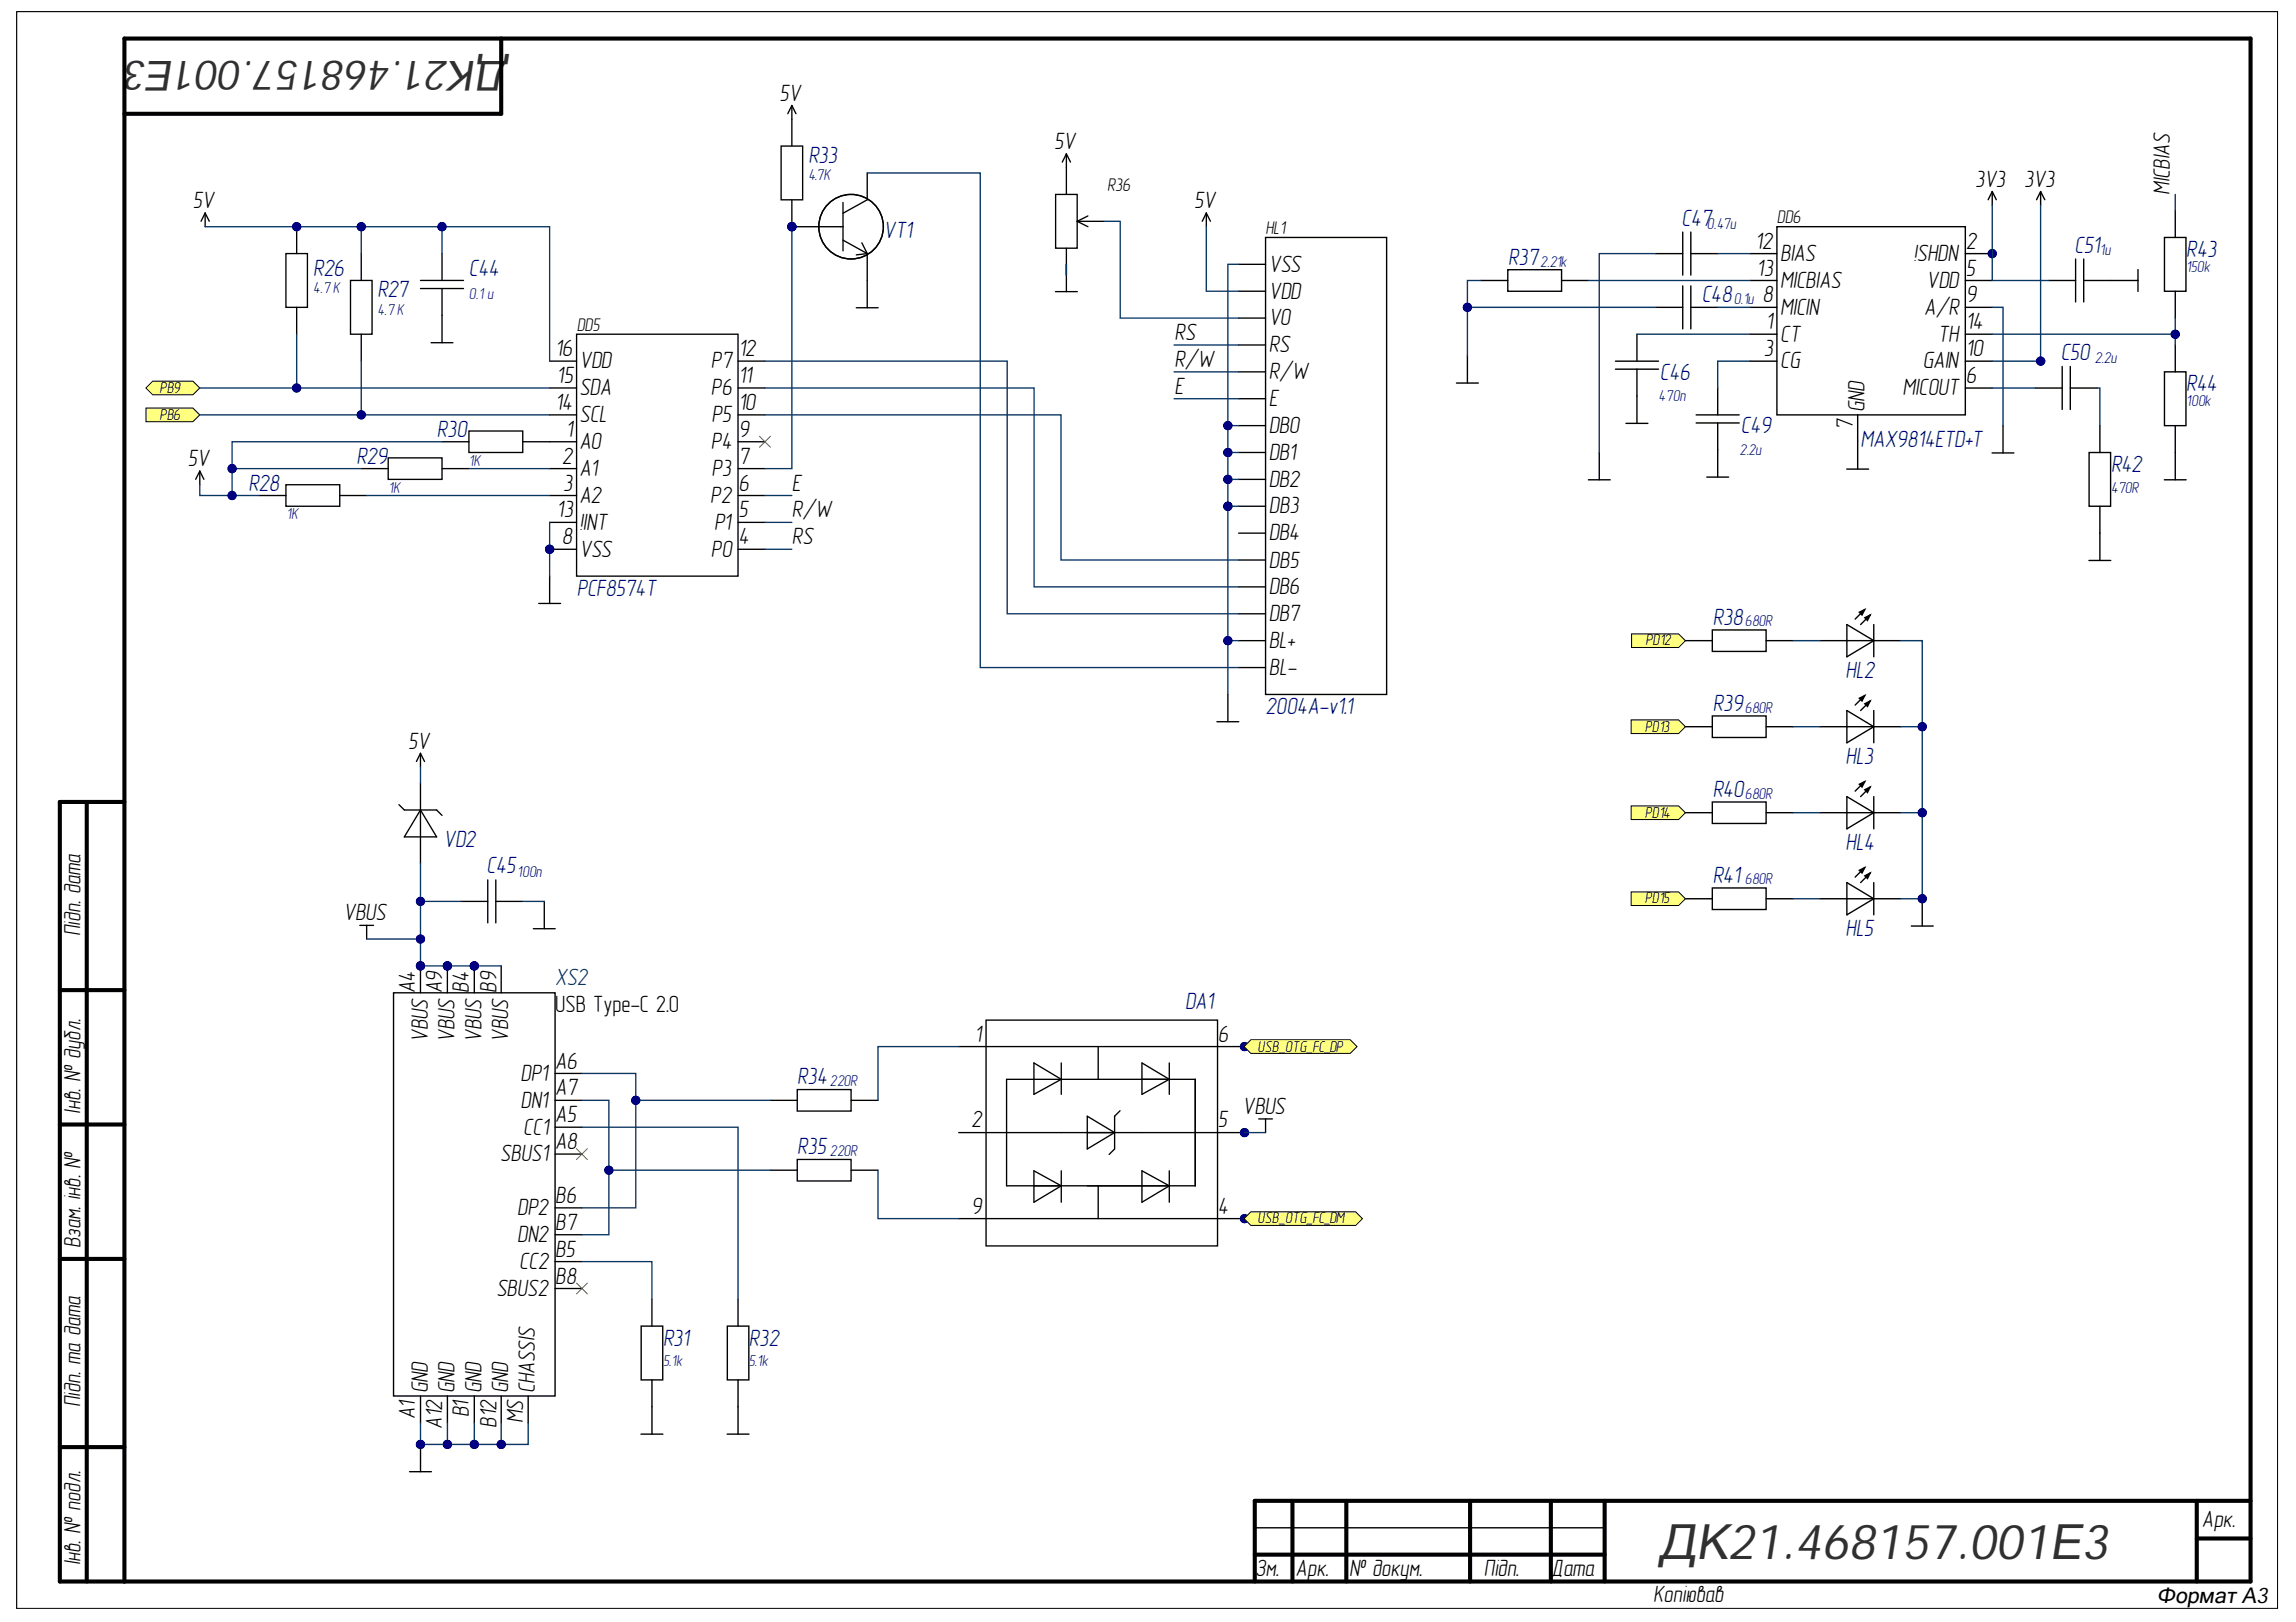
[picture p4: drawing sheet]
<svg xmlns="http://www.w3.org/2000/svg" width="297mm" height="210mm" viewBox="0 0 297 210" stroke-linecap="round" stroke-linejoin="round" font-family="sans-serif">
<defs><g id="words">
<text font-size="6.3" fill="#303030" x="214.6" y="201.7">ДК21.468157.001Е3</text>
<text font-size="5.4" fill="#303030" x="65.8" y="7.9" transform="rotate(-180 65.8 7.9)">ДК21.468157.001Е3</text>
<g font-size="3.1">
<text x="100.9" y="13">5V</text>
<text x="136.4" y="19.3">5V</text>
<text x="25" y="27">5V</text>
<text x="154.5" y="27">5V</text>
<text x="255.5" y="24.2">3V3</text>
<text x="261.9" y="24.2">3V3</text>
<text x="280.7" y="25.2" transform="rotate(-90 280.7 25.2)">MICBIAS</text>
<text x="164.1" y="35.2">VSS</text>
<text x="227.1" y="32.2">12</text>
<text x="227.3" y="35.7">13</text>
<text x="230.3" y="33.7">BIAS</text>
<text x="247.6" y="33.7">!SHDN</text>
<text x="254.3" y="35.7">5</text>
<text x="254.3" y="32.2">2</text>
<text x="164.1" y="38.6">VDD</text>
<text x="228" y="39.1">8</text>
<text x="230.3" y="37.3">MICBIAS</text>
<text x="230.3" y="40.7">MICIN</text>
<text x="248.9" y="40.7">A/R</text>
<text x="249.3" y="37.3">VDD</text>
<text x="254.3" y="39.1">9</text>
<text x="71.8" y="46.1">16</text>
<text x="75" y="47.7">VDD</text>
<text x="92" y="47.7">P7</text>
<text x="95.5" y="46.1">12</text>
<text x="152" y="47.5">R/W</text>
<text x="152" y="44">RS</text>
<text x="164.1" y="42.1">VO</text>
<text x="164.1" y="45.6">RS</text>
<text x="228.2" y="46.1">3</text>
<text x="228.4" y="42.6">1</text>
<text x="230.3" y="44.2">CT</text>
<text x="230.3" y="47.7">CG</text>
<text x="248.7" y="47.7">GAIN</text>
<text x="250.7" y="44.2">TH</text>
<text x="254.3" y="42.6">14</text>
<text x="254.3" y="46.1">10</text>
<text x="71.8" y="53.1">14</text>
<text x="72" y="49.5">15</text>
<text x="75" y="51.1">SDA</text>
<text x="92" y="51.1">P6</text>
<text x="95.5" y="53.1">10</text>
<text x="95.5" y="49.5">11</text>
<text x="152" y="51">E</text>
<text x="164.1" y="49">R/W</text>
<text x="164.1" y="52.6">E</text>
<text x="241.2" y="53.3" transform="rotate(-90 241.2 53.3)">GND</text>
<text x="246.1" y="51.1">MICOUT</text>
<text x="254.3" y="49.5">6</text>
<text x="73.2" y="56.6">1</text>
<text x="75" y="58.1">A0</text>
<text x="75" y="54.6">SCL</text>
<text x="92" y="58.1">P4</text>
<text x="92.1" y="54.6">P5</text>
<text x="95.5" y="56.6">9</text>
<text x="164.1" y="56">DB0</text>
<text x="164.1" y="59.5">DB1</text>
<text x="239.7" y="55.6" transform="rotate(-90 239.7 55.6)">7</text>
<text x="24.3" y="60.4">5V</text>
<text x="72.7" y="60">2</text>
<text x="72.8" y="63.5">3</text>
<text x="75" y="61.6">A1</text>
<text x="75" y="65.1">A2</text>
<text x="91.9" y="65.1">P2</text>
<text x="92.1" y="61.6">P3</text>
<text x="95.5" y="63.5">6</text>
<text x="95.5" y="60">7</text>
<text x="102.5" y="63.5">E</text>
<text x="164.1" y="63">DB2</text>
<text x="72" y="67">13</text>
<text x="72.7" y="70.4">8</text>
<text x="75" y="68.6">!INT</text>
<text x="92.4" y="68.6">P1</text>
<text x="95.5" y="70.4">4</text>
<text x="95.5" y="67">5</text>
<text x="102.5" y="70.4">RS</text>
<text x="102.5" y="67">R/W</text>
<text x="164.1" y="66.4">DB3</text>
<text x="164.1" y="69.9">DB4</text>
<text x="75" y="72">VSS</text>
<text x="92" y="72">P0</text>
<text x="164.1" y="73.5">DB5</text>
<text x="164.1" y="76.9">DB6</text>
<text x="164.1" y="80.4">DB7</text>
<text x="164.1" y="83.9">BL+</text>
<text x="164.1" y="87.3">BL-</text>
<text x="52.8" y="96.9">5V</text>
<text x="44.4" y="119.1">VBUS</text>
<text x="10.4" y="121.1" transform="rotate(-90 10.4 121.1)">Підп. дата</text>
<text x="53.7" y="128.5" transform="rotate(-90 53.7 128.5)">A4</text>
<text x="57.2" y="128.5" transform="rotate(-90 57.2 128.5)">A9</text>
<text x="60.7" y="128.5" transform="rotate(-90 60.7 128.5)">B4</text>
<text x="64.2" y="128.5" transform="rotate(-90 64.2 128.5)">B9</text>
<text x="55.3" y="134.8" transform="rotate(-90 55.3 134.8)">VBUS</text>
<text x="58.8" y="134.8" transform="rotate(-90 58.8 134.8)">VBUS</text>
<text x="62.3" y="134.8" transform="rotate(-90 62.3 134.8)">VBUS</text>
<text x="65.7" y="134.8" transform="rotate(-90 65.7 134.8)">VBUS</text>
<text x="126.1" y="134.8">1</text>
<text x="157.5" y="134.8">6</text>
<text x="67.3" y="139.9">DP1</text>
<text x="67.3" y="143.4">DN1</text>
<text x="71.8" y="138.3">A6</text>
<text x="71.8" y="141.8">A7</text>
<text x="10.4" y="144.1" transform="rotate(-90 10.4 144.1)">Інв. № дубл.</text>
<text x="67.7" y="146.8">CC1</text>
<text x="71.8" y="145.2">A5</text>
<text x="71.8" y="148.7">A8</text>
<text x="125.6" y="145.9">2</text>
<text x="157.5" y="145.9">5</text>
<text x="160.8" y="144.1">VBUS</text>
<text x="64.7" y="150.3">SBUS1</text>
<text x="71.8" y="155.7">B6</text>
<text x="10.4" y="161.5" transform="rotate(-90 10.4 161.5)">Взам. інв. №</text>
<text x="66.9" y="157.2">DP2</text>
<text x="66.9" y="160.7">DN2</text>
<text x="71.8" y="159.2">B7</text>
<text x="125.6" y="157.1">9</text>
<text x="157.5" y="157.1">4</text>
<text x="64.2" y="167.7">SBUS2</text>
<text x="67.2" y="164.2">CC2</text>
<text x="71.8" y="162.6">B5</text>
<text x="71.8" y="166.1">B8</text>
<text x="10.4" y="182.1" transform="rotate(-90 10.4 182.1)">Підп. та дата</text>
<text x="53.7" y="183.6" transform="rotate(-90 53.7 183.6)">A1</text>
<text x="55.3" y="180.3" transform="rotate(-90 55.3 180.3)">GND</text>
<text x="57.2" y="185" transform="rotate(-90 57.2 185)">A12</text>
<text x="58.8" y="180.3" transform="rotate(-90 58.8 180.3)">GND</text>
<text x="60.7" y="183.4" transform="rotate(-90 60.7 183.4)">B1</text>
<text x="62.3" y="180.3" transform="rotate(-90 62.3 180.3)">GND</text>
<text x="64.2" y="184.8" transform="rotate(-90 64.2 184.8)">B12</text>
<text x="65.7" y="180.3" transform="rotate(-90 65.7 180.3)">GND</text>
<text x="67.7" y="184.2" transform="rotate(-90 67.7 184.2)">MS</text>
<text x="69.2" y="180.3" transform="rotate(-90 69.2 180.3)">CHASSIS</text>
<text x="284.9" y="197.6">Арк.</text>
<text x="10.4" y="202.5" transform="rotate(-90 10.4 202.5)">Інв. № подл.</text>
<text x="162.4" y="203.9">Зм.</text>
<text x="167.6" y="203.9">Арк.</text>
<text x="174.5" y="203.9">№ докум.</text>
<text x="192" y="203.9">Підп.</text>
<text x="200.7" y="203.9">Дата</text>
<text x="213.9" y="207.4">Копіював</text>
</g>
<g font-size="3.1" fill="#000080">
<text x="104.6" y="21.1">R33</text>
<text x="217.5" y="29.2">C47</text>
<text x="40.5" y="35.7">R26</text>
<text x="60.7" y="35.7">C44</text>
<text x="114.3" y="30.9">VT1</text>
<text x="195.1" y="34.2">R37</text>
<text x="268.4" y="32.7">C51</text>
<text x="282.8" y="33.3">R43</text>
<text x="48.8" y="38.5">R27</text>
<text x="220.2" y="39.1">C48</text>
<text x="266.6" y="46.6">C50</text>
<text x="214.7" y="49.1">C46</text>
<text x="282.8" y="50.6">R44</text>
<text x="56.5" y="56.6">R30</text>
<text x="225.2" y="56">C49</text>
<text x="240.7" y="57.9">MAX9814ETD+T</text>
<text x="32.2" y="63.5">R28</text>
<text x="46.1" y="60">R29</text>
<text x="273.1" y="61.1">R42</text>
<text x="74.6" y="77.1">PCF8574T</text>
<text x="221.6" y="80.9">R38</text>
<text x="238.8" y="87.7">HL2</text>
<text x="163.7" y="92.4">2004A-v1.1</text>
<text x="221.6" y="92">R39</text>
<text x="238.8" y="98.8">HL3</text>
<text x="221.6" y="103.1">R40</text>
<text x="57.4" y="109.6">VD2</text>
<text x="62.9" y="113">C45</text>
<text x="238.8" y="110">HL4</text>
<text x="221.6" y="114.3">R41</text>
<text x="238.8" y="121.1">HL5</text>
<text x="153.3" y="130.6">DA1</text>
<text x="103.1" y="140.3">R34</text>
<text x="103.1" y="149.4">R35</text>
<text x="85.8" y="174.1">R31</text>
<text x="96.9" y="174.1">R32</text>
</g>
<text font-size="3.1" fill="#073763" x="71.8" y="127.5">XS2</text>
<text font-size="3" x="71.8" y="130.9">USB Type-C 2.0</text>
<text font-size="2.8" x="279" y="207.4">Формат А3</text>
<g font-size="2.4">
<text x="143.2" y="24.7">R36</text>
<text x="229.9" y="28.8">DD6</text>
<text x="163.7" y="30.3">HL1</text>
<text x="74.6" y="42.8">DD5</text>
</g>
<g font-size="2.1" fill="#000080">
<text x="104.6" y="23.3">4.7K</text>
<text x="220.8" y="29.6">0.47u</text>
<text x="199.3" y="34.5">2.21k</text>
<text x="271.7" y="33.1">1u</text>
<text x="282.8" y="35.2">150k</text>
<text x="40.5" y="38">4.7 K</text>
<text x="48.8" y="40.7">4.7 K</text>
<text x="60.7" y="38.6">0.1 u</text>
<text x="224.3" y="39.4">0.1u</text>
<text x="271" y="47">2.2u</text>
<text x="214.6" y="51.9">470n</text>
<text x="282.8" y="52.6">100k</text>
<text x="225.1" y="58.8">2.2u</text>
<text x="50.3" y="63.7">1K</text>
<text x="60.7" y="60.3">1K</text>
<text x="273.1" y="63.7">470R</text>
<text x="37.1" y="67.2">1K</text>
<text x="225.7" y="81.1">680R</text>
<text x="225.7" y="92.2">680R</text>
<text x="225.7" y="103.4">680R</text>
<text x="66.9" y="113.4">100n</text>
<text x="225.7" y="114.5">680R</text>
<text x="107.4" y="140.6">220R</text>
<text x="107.4" y="149.6">220R</text>
<text x="85.8" y="176.8">5.1k</text>
<text x="96.9" y="176.8">5.1k</text>
</g>
<g font-size="2.1">
<text x="20.6" y="50.9">PB9</text>
<text x="20.6" y="54.4">PB6</text>
<text x="212.9" y="83.5">PD12</text>
<text x="212.8" y="94.7">PD13</text>
<text x="212.8" y="105.8">PD14</text>
<text x="212.8" y="116.9">PD15</text>
<text x="162.7" y="136.1">USB_OTG_FC_DP</text>
<text x="162.7" y="158.3">USB_OTG_FC_DM</text>
</g>
<text font-size=".3" x="9.1" y="204.8">ALTIUM GOSTBOM2.0 KEV</text>
</g></defs>
<path d="M2.2 1.5h292.4v206.6h-292.4z" fill="none" stroke="#000" stroke-width=".13"/>
<g fill="none" stroke="#000" stroke-width=".53">
<path d="M64.8 5v9.7h-48.7M11.2 103.8v100.9M16.1 103.8h-8.4v100.9h283.5v-199.7h-275.1v199.7M7.7 128.1h8.4M7.7 145.5h8.4M7.7 162.9h8.4M7.7 187.3h8.4M167.2 194.2v10.5M174.2 194.2v10.5M190.2 194.2v10.5M200.6 194.2v10.5M207.6 194.2v10.5"/>
<path d="M284.2 194.2v10.5M284.2 199.1h7M291.2 194.2h-128.9v10.5M162.3 201.2h45.3"/>
</g>
<path d="M162.3 197.7h45.3" fill="none" stroke="#000" stroke-width=".18"/>
<circle cx="71.1" cy="71.1" r=".53" fill="#000080"/>
<circle cx="71.1" cy="71.1" r=".53" fill="none" stroke="#000080" stroke-width=".13"/>
<path d="M71.1 57.2h3.5M71.1 60.6h3.5M71.1 64.1h3.5M71.1 71.1h3.5M95.5 60.6h3.5M95.5 64.1h3.5M95.5 71.1h3.5M95.5 67.6h3.5" fill="none" stroke="#000" stroke-width=".17"/>
<circle cx="71.1" cy="71.1" r=".53" fill="#000080"/>
<circle cx="71.1" cy="71.1" r=".53" fill="none" stroke="#000080" stroke-width=".13"/>
<g fill="none" stroke="#000" stroke-width=".17">
<path d="M37 32.8h2.8v7h-2.8zM38.4 29.3v3.5M38.4 39.8v3.5M45.3 36.3h2.8v7h-2.8zM46.7 32.8v3.5M54.4 37.3h5.6M54.4 36.3h5.6M57.2 32.8v3.5M57.2 37.3v7M160.2 34.2h3.5M160.2 37.7h3.5M46.7 43.3v3.4"/>
<path d="M50.2 59.3h7v2.7h-7zM55.8 44.3h2.8M57.2 57.2h3.5M60.7 55.8h6.9v2.8h-6.9zM67.6 57.2h3.5M71.1 53.7h3.5M71.1 50.2h3.5M71.1 46.7h3.5M74.6 43.3h20.9v31.3h-20.9zM95.5 57.2h3.5M95.5 53.7h3.5M95.5 50.2h3.5"/>
<path d="M95.5 46.7h3.5M160.2 41.2h3.5M160.2 44.6h3.5M160.2 48.1h3.5M160.2 51.6h3.5M160.2 55.1h3.5M160.2 58.6h3.5M33.5 64.1h3.5M37 62.7h7v2.8h-7zM44 64.1h3.4M46.7 60.6h3.5M57.2 60.6h3.5"/>
<path d="M69.7 78.1h2.8M71.1 67.6h3.5M71.1 74.6v3.5M160.2 62h3.5M160.2 65.5h3.5M160.2 69h3.5M160.2 72.5h3.5M160.2 75.9h3.5M160.2 79.4h3.5M160.2 82.9h3.5M160.2 86.4h3.5"/>
</g>
<path d="M163.7 30.7h15.7v59.2h-15.7z" fill="none" stroke="#000" stroke-width=".18"/>
<circle cx="102.4" cy="29.3" r=".53" fill="#000080"/>
<circle cx="102.4" cy="29.3" r=".53" fill="none" stroke="#000080" stroke-width=".13"/>
<path d="M102.4 25.9v3.4" fill="none" stroke="#000" stroke-width=".17"/>
<circle cx="102.4" cy="29.3" r=".53" fill="#000080"/>
<circle cx="102.4" cy="29.3" r=".53" fill="none" stroke="#000080" stroke-width=".13"/>
<path d="M101.1 18.9h2.7v7h-2.7zM102.4 15.4v3.5" fill="none" stroke="#000" stroke-width=".17"/>
<circle cx="102.4" cy="29.3" r=".53" fill="#000080"/>
<circle cx="102.4" cy="29.3" r=".53" fill="none" stroke="#000080" stroke-width=".13"/>
<g fill="none" stroke="#000" stroke-width=".17">
<path d="M102.4 29.3h3.5M112.2 22.4v3.5M112.2 32.8v3.5"/>
<circle cx="110.1" cy="29.3" r="4.2"/>
</g>
<circle cx="102.4" cy="29.3" r=".53" fill="#000080"/>
<circle cx="102.4" cy="29.3" r=".53" fill="none" stroke="#000080" stroke-width=".13"/>
<g fill="none" stroke="#000" stroke-width=".17">
<path d="M102.4 13.7l-.5 1M102.4 13.7l.6 1M102.4 13.7v1.7M138 19.9l-.6 1.1M138 19.9l.5 1.1M138 19.9v5.3M26.5 27.6l-.5 1M26.5 27.6l.6 1M26.5 27.6v1.7M105.9 29.3h3.2M109.1 26.2v6.3M109.1 31.1l3.1 1.7"/>
<path d="M110.8 39.8h2.8M111.5 31.4l.7 1.4M112.2 25.9l-3.1 1.7M112.2 32.8l-1.4 .2M112.2 36.3v3.5M136.5 37.7h2.9M136.6 25.2h2.8v6.9h-2.8zM138 32.1v5.6M139.4 28.6h3.4M139.4 28.6l1.3 .7M140.7 27.9l-1.3 .7M156.1 27.6l-.6 1"/>
<path d="M156.1 27.6l.5 1M156.1 27.6v1.7M25.8 61l-.5 1M25.8 61l.6 1M25.8 61v1.7M157.4 93.4h2.9M158.9 89.9v3.5"/>
</g>
<circle cx="257.7" cy="32.8" r=".53" fill="#000080"/>
<circle cx="257.7" cy="32.8" r=".53" fill="none" stroke="#000080" stroke-width=".13"/>
<g fill="none" stroke="#000" stroke-width=".18">
<path d="M226.4 32.8h3.5M226.4 36.3h3.5M226.4 39.8h3.5M229.9 29.3h24.4v24.4h-24.4zM254.3 32.8h3.4M254.3 36.3h3.4M254.3 39.8h3.4M226.4 43.3h3.5M226.4 46.7h3.5M240.3 53.7v3.5M254.3 43.3h3.4M254.3 46.7h3.4"/>
<path d="M254.3 50.2h3.4"/>
</g>
<circle cx="257.7" cy="32.8" r=".53" fill="#000080"/>
<circle cx="257.7" cy="32.8" r=".53" fill="none" stroke="#000080" stroke-width=".13"/>
<g fill="none" stroke="#000" stroke-width=".18">
<path d="M191.6 36.3h3.5M195.1 34.9h6.9v2.8h-6.9zM202 36.3h3.5M214.2 32.8h3.5M214.2 39.8h3.5M217.7 30v5.6M217.7 37v5.6M218.7 30v5.6M218.7 37v5.6M218.7 32.8h3.5M218.7 39.8h3.5M264 24.8l-.5 1"/>
<path d="M264 24.8l.5 1M264 24.8v1.8M280 30.7h2.8v7h-2.8zM281.4 27.3v3.4M281.4 37.7v3.5M188.4 49.6h2.9M189.8 46v3.6M206.9 58.6v3.5M209 46.7h5.6M209 47.8h5.6M210.4 54.8h2.8M211.8 43.3v3.4"/>
<path d="M211.8 47.8v7M219.4 53.7h5.6M219.4 54.7h5.6M222.2 50.2v3.5M222.2 54.7v7M263.3 50.2h3.5M266.8 47.4v5.6M267.8 47.4v5.6M267.8 50.2h3.5M270.3 58.6h2.8v6.9h-2.8zM271.7 55.1v3.5M280 48.1h2.8v7h-2.8z"/>
<path d="M281.4 44.6v3.5M281.4 55.1v7M205.5 62.1h2.8M220.8 61.7h2.8M270.3 72.5h2.8M271.7 65.5v7M280 62.1h2.8"/>
</g>
<circle cx="54.4" cy="125" r=".53" fill="#000080"/>
<circle cx="54.4" cy="125" r=".53" fill="none" stroke="#000080" stroke-width=".13"/>
<circle cx="57.9" cy="125" r=".53" fill="#000080"/>
<circle cx="57.9" cy="125" r=".53" fill="none" stroke="#000080" stroke-width=".13"/>
<circle cx="61.4" cy="125" r=".53" fill="#000080"/>
<circle cx="61.4" cy="125" r=".53" fill="none" stroke="#000080" stroke-width=".13"/>
<path d="M54.4 125v3.5M64.8 125v3.5M71.8 138.9h3.5M71.8 142.4h3.5M71.8 145.9h3.5M71.8 149.3h3.5M71.8 156.3h3.5M71.8 159.8h3.5M71.8 163.3h3.5M71.8 166.7h3.5" fill="none" stroke="#000" stroke-width=".17"/>
<path d="M54.4 180.7v3.4M57.9 180.7v3.4M61.4 180.7v3.4M64.8 180.7v3.4M68.3 180.7v3.4" fill="none" stroke="#000" stroke-width=".18"/>
<circle cx="54.4" cy="125" r=".53" fill="#000080"/>
<circle cx="54.4" cy="125" r=".53" fill="none" stroke="#000080" stroke-width=".13"/>
<path d="M57.9 125v3.5" fill="none" stroke="#000" stroke-width=".17"/>
<circle cx="57.9" cy="125" r=".53" fill="#000080"/>
<circle cx="57.9" cy="125" r=".53" fill="none" stroke="#000080" stroke-width=".13"/>
<path d="M61.4 125v3.5" fill="none" stroke="#000" stroke-width=".17"/>
<circle cx="61.4" cy="125" r=".53" fill="#000080"/>
<circle cx="61.4" cy="125" r=".53" fill="none" stroke="#000080" stroke-width=".13"/>
<g fill="none" stroke="#000" stroke-width=".18">
<path d="M257.7 24.8l-.5 1M257.7 24.8l.6 1M257.7 24.8v1.8M265 36.3h3.5M268.5 33.5v5.6M269.6 36.3h7M269.6 33.5v5.6M276.6 34.9v2.8M240.3 57.2v3.5M257.7 58.6h2.8M259.1 55.1v3.5M238.9 60.7h2.8"/>
<path d="M50.9 128.5h20.9v52.2h-20.9zM82.9 171.6h2.8v7h-2.8zM84.3 178.6v7M94.1 171.6h2.8v7h-2.8zM95.5 178.6v7M53 190.5h2.8M54.4 186.9v3.6M82.9 185.6h2.9M94.1 185.6h2.8"/>
</g>
<g fill="none" stroke="#000" stroke-width=".17">
<path d="M54.4 97.5v1.8M54.4 97.5l-.5 1.1M54.4 97.5l.5 1.1M51.6 104.1l.7 .7h4.2l.7 .7M54.4 104.8l2.1 3.5h-4.2zM54.4 101.3v10.5M59.6 116.7h3.5M63.1 113.9v5.5M64.1 113.9v5.5M64.1 116.7h3.5M70.4 116.7v3.5M69 120.2h2.8"/>
<path d="M99.7 142.4h3.4M99.7 151.4h3.4M103.1 141h7v2.8h-7zM103.1 150h7v2.8h-7zM110.1 142.4h3.5M110.1 151.4h3.5M84.3 168.1v3.5M95.5 168.1v3.5"/>
</g>
<circle cx="54.4" cy="186.9" r=".53" fill="#000080"/>
<circle cx="54.4" cy="186.9" r=".53" fill="none" stroke="#000080" stroke-width=".13"/>
<circle cx="161" cy="157.7" r=".53" fill="#000080"/>
<circle cx="161" cy="157.7" r=".53" fill="none" stroke="#000080" stroke-width=".13"/>
<circle cx="161" cy="146.6" r=".53" fill="#000080"/>
<circle cx="161" cy="146.6" r=".53" fill="none" stroke="#000080" stroke-width=".13"/>
<circle cx="161" cy="135.4" r=".53" fill="#000080"/>
<circle cx="161" cy="135.4" r=".53" fill="none" stroke="#000080" stroke-width=".13"/>
<g fill="none" stroke="#000" stroke-width=".17">
<path d="M124 135.4h3.5M127.6 132h29.9v29.2h-29.9zM130.2 139.7v13.8h24.4v-13.8h-20.8M133.8 137.6l3.5 2.1-3.5 1.9zM137.3 137.6v4M142.1 135.4v4.3M147.7 137.6l3.6 2.1-3.6 1.9zM151.3 137.6v4M124 146.6h3.5M124 157.7h3.5M127.6 146.6h29.9M133.8 151.5l3.5 2-3.5 2.1z"/>
<path d="M137.3 151.5v4.1M140.7 144.5l3.5 2.1-3.5 2.1zM142.1 153.5v4.2M144.9 143.7l-.7 .8v4.2l-.7 .7M147.7 151.5l3.6 2-3.6 2.1zM151.3 151.5v4.1M157.5 157.7h3.5"/>
</g>
<circle cx="161" cy="157.7" r=".53" fill="#000080"/>
<circle cx="161" cy="157.7" r=".53" fill="none" stroke="#000080" stroke-width=".13"/>
<path d="M157.5 146.6h3.5" fill="none" stroke="#000" stroke-width=".17"/>
<circle cx="161" cy="146.6" r=".53" fill="#000080"/>
<circle cx="161" cy="146.6" r=".53" fill="none" stroke="#000080" stroke-width=".13"/>
<path d="M157.5 135.4h3.5" fill="none" stroke="#000" stroke-width=".17"/>
<circle cx="161" cy="135.4" r=".53" fill="#000080"/>
<circle cx="161" cy="135.4" r=".53" fill="none" stroke="#000080" stroke-width=".13"/>
<path d="M127.6 135.4h29.9M130.2 139.7h3.6M127.6 157.7h29.9" fill="none" stroke="#000" stroke-width=".17"/>
<g fill="none" stroke="#000" stroke-width=".18">
<path d="M240.5 79.2l.8-.3-.4 .7zM241.3 79.9l.6-.3-.3 .7zM241.3 78.9l-1.3 1.2M241.9 79.6l-1.2 1.2M218 82.9h3.5M218 94h3.5M221.5 81.5h7v2.8h-7zM221.5 92.6h7v2.8h-7zM228.5 82.9h3.5M228.5 94h3.5M235.5 82.9h10.4M235.5 94h10.4"/>
<path d="M238.9 80.8l3.5 2.1-3.5 2.1zM238.9 92l3.5 2-3.5 2.1zM240.5 90.4l.8-.4-.4 .7zM241.3 91.1l.6-.4-.3 .7zM241.3 90l-1.3 1.2M241.9 90.7l-1.2 1.3M242.4 80.8v4.2M242.4 92v4.1M218 105.2h3.5M218 116.3h3.5M221.5 103.8h7v2.8h-7zM221.5 114.9h7v2.8h-7z"/>
<path d="M228.5 105.2h3.5M228.5 116.3h3.5M235.5 105.2h10.4M235.5 116.3h10.4M238.9 103.1l3.5 2.1-3.5 2.1zM238.9 114.2l3.5 2.1-3.5 2.1zM240.5 101.5l.8-.4-.4 .8zM240.5 112.6l.8-.3-.4 .7zM241.3 102.2l.6-.3-.3 .7zM241.3 113.3l.6-.3-.3 .7zM241.3 101.1l-1.3 1.3M241.3 112.3l-1.3 1.2"/>
<path d="M241.9 101.9l-1.2 1.2M241.9 113l-1.2 1.2M242.4 103.1v4.2M242.4 114.2v4.2M247.3 119.8h2.8M248.7 116.3v3.5"/>
</g>
<path d="M240.5 79.2l.8-.3-.4 .7zM241.3 79.9l.6-.3-.3 .7zM240.5 90.4l.8-.4-.4 .7zM241.3 91.1l.6-.4-.3 .7zM240.5 101.5l.8-.4-.4 .8zM240.5 112.6l.8-.3-.4 .7zM241.3 102.2l.6-.3-.3 .7zM241.3 113.3l.6-.3-.3 .7z" fill="#000"/>
<circle cx="248.7" cy="116.3" r=".53" fill="#000080"/>
<circle cx="248.7" cy="116.3" r=".53" fill="none" stroke="#000080" stroke-width=".13"/>
<path d="M211 93.2h6.2l.8 .8-.8 .9h-6.2z" fill-rule="evenodd" fill="#ffff80"/>
<path d="M211 93.2h6.2l.8 .8-.8 .9h-6.2z" fill="none" stroke="#000" stroke-width=".13"/>
<path d="M211 104.3h6.2l.8 .9-.8 .9h-6.2z" fill-rule="evenodd" fill="#ffff80"/>
<path d="M211 104.3h6.2l.8 .9-.8 .9h-6.2z" fill="none" stroke="#000" stroke-width=".13"/>
<path d="M211 115.4h6.2l.8 .9-.8 .9h-6.2z" fill-rule="evenodd" fill="#ffff80"/>
<path d="M211 115.4h6.2l.8 .9-.8 .9h-6.2z" fill="none" stroke="#000" stroke-width=".13"/>
<path d="M211.1 82h6.1l.8 .9-.8 .9h-6.1z" fill-rule="evenodd" fill="#ffff80"/>
<path d="M211.1 82h6.1l.8 .9-.8 .9h-6.1z" fill="none" stroke="#000" stroke-width=".13"/>
<path d="M18.9 50.2l.9-.9h5.2l.8 .9-.8 .9h-5.2z" fill-rule="evenodd" fill="#ffff80"/>
<path d="M18.9 50.2l.9-.9h5.2l.8 .9-.8 .9h-5.2z" fill="none" stroke="#000" stroke-width=".13"/>
<path d="M18.9 52.8h6.1l.8 .9-.8 .9h-6.1z" fill-rule="evenodd" fill="#ffff80"/>
<path d="M18.9 52.8h6.1l.8 .9-.8 .9h-6.1z" fill="none" stroke="#000" stroke-width=".13"/>
<path d="M162.8 144.8h1.8M163.7 144.8v1.8" fill="none" stroke="#000" stroke-width=".17"/>
<path d="M161.8 134.6h12.9l.9 .8-.9 .9h-12.9l-.9-.9z" fill-rule="evenodd" fill="#ffff80"/>
<path d="M161.8 134.6h12.9l.9 .8-.9 .9h-12.9l-.9-.9z" fill="none" stroke="#000" stroke-width=".13"/>
<path d="M161.8 156.8h13.6l.9 .9-.9 .9h-13.6l-.9-.9z" fill-rule="evenodd" fill="#ffff80"/>
<path d="M161.8 156.8h13.6l.9 .9-.9 .9h-13.6l-.9-.9z" fill="none" stroke="#000" stroke-width=".13"/>
<path d="M46.6 119.8h1.7M47.4 119.8v1.7" fill="none" stroke="#000" stroke-width=".17"/>
<path d="M98.3 56.5l1.4 1.4M99.7 56.5l-1.4 1.4M74.6 148.6l1.4 1.5M76 148.6l-1.4 1.5M74.6 166l1.4 1.4M76 166l-1.4 1.4" fill="none" stroke="#f00" stroke-width=".13"/>
<path d="M281.4 43.3v1.3" fill="none" stroke="#073763" stroke-width=".18"/>
<circle cx="281.4" cy="43.3" r=".53" fill="#000080"/>
<circle cx="281.4" cy="43.3" r=".53" fill="none" stroke="#000080" stroke-width=".13"/>
<path d="M25.8 53.7h45.3" fill="none" stroke="#073763" stroke-width=".17"/>
<circle cx="46.7" cy="53.7" r=".53" fill="#000080"/>
<circle cx="46.7" cy="53.7" r=".53" fill="none" stroke="#000080" stroke-width=".13"/>
<path d="M25.8 50.2h45.3" fill="none" stroke="#073763" stroke-width=".17"/>
<circle cx="38.4" cy="50.2" r=".53" fill="#000080"/>
<circle cx="38.4" cy="50.2" r=".53" fill="none" stroke="#000080" stroke-width=".13"/>
<path d="M30 60.6v3.5h-4.2v-1.4" fill="none" stroke="#073763" stroke-width=".17"/>
<circle cx="30" cy="60.6" r=".53" fill="#000080"/>
<circle cx="30" cy="60.6" r=".53" fill="none" stroke="#000080" stroke-width=".13"/>
<circle cx="30" cy="64.1" r=".53" fill="#000080"/>
<circle cx="30" cy="64.1" r=".53" fill="none" stroke="#000080" stroke-width=".13"/>
<path d="M26.5 29.3h44.6v17.4" fill="none" stroke="#073763" stroke-width=".17"/>
<circle cx="38.4" cy="29.3" r=".53" fill="#000080"/>
<circle cx="38.4" cy="29.3" r=".53" fill="none" stroke="#000080" stroke-width=".13"/>
<circle cx="46.7" cy="29.3" r=".53" fill="#000080"/>
<circle cx="46.7" cy="29.3" r=".53" fill="none" stroke="#000080" stroke-width=".13"/>
<circle cx="57.2" cy="29.3" r=".53" fill="#000080"/>
<circle cx="57.2" cy="29.3" r=".53" fill="none" stroke="#000080" stroke-width=".13"/>
<path d="M30 64.1h3.5" fill="none" stroke="#073763" stroke-width=".17"/>
<circle cx="30" cy="64.1" r=".53" fill="#000080"/>
<circle cx="30" cy="64.1" r=".53" fill="none" stroke="#000080" stroke-width=".13"/>
<path d="M57.2 57.2h-27.2v3.4h16.7" fill="none" stroke="#073763" stroke-width=".17"/>
<circle cx="30" cy="60.6" r=".53" fill="#000080"/>
<circle cx="30" cy="60.6" r=".53" fill="none" stroke="#000080" stroke-width=".13"/>
<path d="M47.4 121.5h7" fill="none" stroke="#073763" stroke-width=".17"/>
<circle cx="54.4" cy="121.5" r=".53" fill="#000080"/>
<circle cx="54.4" cy="121.5" r=".53" fill="none" stroke="#000080" stroke-width=".13"/>
<path d="M47.4 64.1h23.7" fill="none" stroke="#073763" stroke-width=".17"/>
<path d="M54.4 184.1v2.8h13.9v-2.8" fill="none" stroke="#073763" stroke-width=".18"/>
<circle cx="64.8" cy="186.9" r=".53" fill="#000080"/>
<circle cx="64.8" cy="186.9" r=".53" fill="none" stroke="#000080" stroke-width=".13"/>
<circle cx="61.4" cy="186.9" r=".53" fill="#000080"/>
<circle cx="61.4" cy="186.9" r=".53" fill="none" stroke="#000080" stroke-width=".13"/>
<circle cx="57.9" cy="186.9" r=".53" fill="#000080"/>
<circle cx="57.9" cy="186.9" r=".53" fill="none" stroke="#000080" stroke-width=".13"/>
<circle cx="54.4" cy="186.9" r=".53" fill="#000080"/>
<circle cx="54.4" cy="186.9" r=".53" fill="none" stroke="#000080" stroke-width=".13"/>
<path d="M54.4 111.8v13.2h10.4" fill="none" stroke="#073763" stroke-width=".17"/>
<circle cx="54.4" cy="116.7" r=".53" fill="#000080"/>
<circle cx="54.4" cy="116.7" r=".53" fill="none" stroke="#000080" stroke-width=".13"/>
<circle cx="54.4" cy="121.5" r=".53" fill="#000080"/>
<circle cx="54.4" cy="121.5" r=".53" fill="none" stroke="#000080" stroke-width=".13"/>
<circle cx="54.4" cy="125" r=".53" fill="#000080"/>
<circle cx="54.4" cy="125" r=".53" fill="none" stroke="#000080" stroke-width=".13"/>
<circle cx="57.9" cy="125" r=".53" fill="#000080"/>
<circle cx="57.9" cy="125" r=".53" fill="none" stroke="#000080" stroke-width=".13"/>
<circle cx="61.4" cy="125" r=".53" fill="#000080"/>
<circle cx="61.4" cy="125" r=".53" fill="none" stroke="#000080" stroke-width=".13"/>
<path d="M54.4 116.7h5.2" fill="none" stroke="#073763" stroke-width=".17"/>
<circle cx="54.4" cy="116.7" r=".53" fill="#000080"/>
<circle cx="54.4" cy="116.7" r=".53" fill="none" stroke="#000080" stroke-width=".13"/>
<path d="M60.7 60.6h10.4M67.6 116.7h2.8M75.3 142.4h3.5v17.4h-3.5M75.3 163.3h9v4.8" fill="none" stroke="#073763" stroke-width=".17"/>
<circle cx="78.8" cy="151.4" r=".53" fill="#000080"/>
<circle cx="78.8" cy="151.4" r=".53" fill="none" stroke="#000080" stroke-width=".13"/>
<path d="M75.3 138.9h7v17.4h-7" fill="none" stroke="#073763" stroke-width=".17"/>
<circle cx="82.3" cy="142.4" r=".53" fill="#000080"/>
<circle cx="82.3" cy="142.4" r=".53" fill="none" stroke="#000080" stroke-width=".13"/>
<path d="M75.3 145.9h20.2v22.2M78.8 151.4h20.9" fill="none" stroke="#073763" stroke-width=".17"/>
<circle cx="78.8" cy="151.4" r=".53" fill="#000080"/>
<circle cx="78.8" cy="151.4" r=".53" fill="none" stroke="#000080" stroke-width=".13"/>
<path d="M82.3 142.4h17.4" fill="none" stroke="#073763" stroke-width=".17"/>
<circle cx="82.3" cy="142.4" r=".53" fill="#000080"/>
<circle cx="82.3" cy="142.4" r=".53" fill="none" stroke="#000080" stroke-width=".13"/>
<path d="M102.4 29.3v31.3h-3.4M99 71.1h3.4M99 67.6h3.4M99 64.1h3.4" fill="none" stroke="#073763" stroke-width=".17"/>
<circle cx="102.4" cy="29.3" r=".53" fill="#000080"/>
<circle cx="102.4" cy="29.3" r=".53" fill="none" stroke="#000080" stroke-width=".13"/>
<path d="M112.2 22.4h14.6v64h33.4M142.8 28.6h2.1v12.6h15.3M156.1 29.3v8.4h4.1M99 53.7h38.3v18.8h22.9M99 50.2h34.8v25.7h26.4M99 46.7h31.3v32.7h29.9M151.9 51.6h8.3M151.9 48.1h8.3M151.9 44.6h8.3M160.2 55.1h-1.3v10.4M124 135.4h-10.4v7M113.6 151.4v6.3h10.4" fill="none" stroke="#073763" stroke-width=".17"/>
<circle cx="158.8" cy="55.1" r=".53" fill="#000080"/>
<circle cx="158.8" cy="55.1" r=".53" fill="none" stroke="#000080" stroke-width=".13"/>
<circle cx="158.9" cy="58.6" r=".53" fill="#000080"/>
<circle cx="158.9" cy="58.6" r=".53" fill="none" stroke="#000080" stroke-width=".13"/>
<circle cx="158.9" cy="62" r=".53" fill="#000080"/>
<circle cx="158.9" cy="62" r=".53" fill="none" stroke="#000080" stroke-width=".13"/>
<circle cx="158.9" cy="65.5" r=".53" fill="#000080"/>
<circle cx="158.9" cy="65.5" r=".53" fill="none" stroke="#000080" stroke-width=".13"/>
<path d="M158.9 62h1.3" fill="none" stroke="#073763" stroke-width=".17"/>
<circle cx="158.9" cy="62" r=".53" fill="#000080"/>
<circle cx="158.9" cy="62" r=".53" fill="none" stroke="#000080" stroke-width=".13"/>
<path d="M158.9 58.6h1.3" fill="none" stroke="#073763" stroke-width=".17"/>
<circle cx="158.9" cy="58.6" r=".53" fill="#000080"/>
<circle cx="158.9" cy="58.6" r=".53" fill="none" stroke="#000080" stroke-width=".13"/>
<path d="M160.2 34.2h-1.3v20.9" fill="none" stroke="#073763" stroke-width=".17"/>
<circle cx="158.8" cy="55.1" r=".53" fill="#000080"/>
<circle cx="158.8" cy="55.1" r=".53" fill="none" stroke="#000080" stroke-width=".13"/>
<path d="M158.9 65.5v17.4h1.3" fill="none" stroke="#073763" stroke-width=".17"/>
<circle cx="158.9" cy="82.9" r=".53" fill="#000080"/>
<circle cx="158.9" cy="82.9" r=".53" fill="none" stroke="#000080" stroke-width=".13"/>
<circle cx="158.9" cy="65.5" r=".53" fill="#000080"/>
<circle cx="158.9" cy="65.5" r=".53" fill="none" stroke="#000080" stroke-width=".13"/>
<path d="M158.9 65.5h1.3" fill="none" stroke="#073763" stroke-width=".17"/>
<circle cx="158.9" cy="65.5" r=".53" fill="#000080"/>
<circle cx="158.9" cy="65.5" r=".53" fill="none" stroke="#000080" stroke-width=".13"/>
<path d="M160.9 146.6h2.8" fill="none" stroke="#073763" stroke-width=".17"/>
<path d="M214.2 39.8h-24.4v6.2" fill="none" stroke="#073763" stroke-width=".18"/>
<circle cx="189.8" cy="39.8" r=".53" fill="#000080"/>
<circle cx="189.8" cy="39.8" r=".53" fill="none" stroke="#000080" stroke-width=".13"/>
<path d="M191.6 36.3h-1.8v3.5" fill="none" stroke="#073763" stroke-width=".18"/>
<circle cx="189.8" cy="39.8" r=".53" fill="#000080"/>
<circle cx="189.8" cy="39.8" r=".53" fill="none" stroke="#000080" stroke-width=".13"/>
<path d="M205.5 36.3h20.9M214.2 32.8h-7.3v25.8M222.2 39.8h4.2M222.2 32.8h4.2M211.8 43.3h14.6M226.4 46.7h-4.2v3.5M232 94h3.5M232 82.9h3.5M232 105.2h3.5M232 116.3h3.5M245.9 105.2h2.8" fill="none" stroke="#073763" stroke-width=".18"/>
<circle cx="248.7" cy="105.2" r=".53" fill="#000080"/>
<circle cx="248.7" cy="105.2" r=".53" fill="none" stroke="#000080" stroke-width=".13"/>
<path d="M245.9 94h2.8" fill="none" stroke="#073763" stroke-width=".18"/>
<circle cx="248.7" cy="94" r=".53" fill="#000080"/>
<circle cx="248.7" cy="94" r=".53" fill="none" stroke="#000080" stroke-width=".13"/>
<path d="M245.9 82.9h2.8v33.4h-2.8" fill="none" stroke="#073763" stroke-width=".18"/>
<circle cx="248.7" cy="94" r=".53" fill="#000080"/>
<circle cx="248.7" cy="94" r=".53" fill="none" stroke="#000080" stroke-width=".13"/>
<circle cx="248.7" cy="105.2" r=".53" fill="#000080"/>
<circle cx="248.7" cy="105.2" r=".53" fill="none" stroke="#000080" stroke-width=".13"/>
<circle cx="248.7" cy="116.3" r=".53" fill="#000080"/>
<circle cx="248.7" cy="116.3" r=".53" fill="none" stroke="#000080" stroke-width=".13"/>
<path d="M257.7 50.2h5.6M257.7 46.7h6.3" fill="none" stroke="#073763" stroke-width=".18"/>
<circle cx="264" cy="46.7" r=".53" fill="#000080"/>
<circle cx="264" cy="46.7" r=".53" fill="none" stroke="#000080" stroke-width=".13"/>
<path d="M257.7 39.8h1.4v15.3M281.4 41.2v2.1h-23.7" fill="none" stroke="#073763" stroke-width=".18"/>
<circle cx="281.4" cy="43.3" r=".53" fill="#000080"/>
<circle cx="281.4" cy="43.3" r=".53" fill="none" stroke="#000080" stroke-width=".13"/>
<path d="M257.7 26.6v9.7h7.3M271.3 50.2h.4v4.9" fill="none" stroke="#073763" stroke-width=".18"/>
<path d="M38.4 43.3v6.9" fill="none" stroke="#073763" stroke-width=".17"/>
<circle cx="38.4" cy="50.2" r=".53" fill="#000080"/>
<circle cx="38.4" cy="50.2" r=".53" fill="none" stroke="#000080" stroke-width=".13"/>
<circle cx="38.4" cy="29.3" r=".53" fill="#000080"/>
<circle cx="38.4" cy="29.3" r=".53" fill="none" stroke="#000080" stroke-width=".13"/>
<path d="M46.7 46.7v7" fill="none" stroke="#073763" stroke-width=".17"/>
<circle cx="46.7" cy="53.7" r=".53" fill="#000080"/>
<circle cx="46.7" cy="53.7" r=".53" fill="none" stroke="#000080" stroke-width=".13"/>
<path d="M46.7 29.3v3.5" fill="none" stroke="#073763" stroke-width=".17"/>
<circle cx="46.7" cy="29.3" r=".53" fill="#000080"/>
<circle cx="46.7" cy="29.3" r=".53" fill="none" stroke="#000080" stroke-width=".13"/>
<path d="M57.2 29.3v3.5M54.4 99.3v2" fill="none" stroke="#073763" stroke-width=".17"/>
<circle cx="57.2" cy="29.3" r=".53" fill="#000080"/>
<circle cx="57.2" cy="29.3" r=".53" fill="none" stroke="#000080" stroke-width=".13"/>
<path d="M57.9 184.1v2.8" fill="none" stroke="#073763" stroke-width=".18"/>
<circle cx="57.9" cy="186.9" r=".53" fill="#000080"/>
<circle cx="57.9" cy="186.9" r=".53" fill="none" stroke="#000080" stroke-width=".13"/>
<path d="M61.4 184.1v2.8" fill="none" stroke="#073763" stroke-width=".18"/>
<circle cx="61.4" cy="186.9" r=".53" fill="#000080"/>
<circle cx="61.4" cy="186.9" r=".53" fill="none" stroke="#000080" stroke-width=".13"/>
<path d="M64.8 184.1v2.8" fill="none" stroke="#073763" stroke-width=".18"/>
<circle cx="64.8" cy="186.9" r=".53" fill="#000080"/>
<circle cx="64.8" cy="186.9" r=".53" fill="none" stroke="#000080" stroke-width=".13"/>
<path d="M71.1 67.6v7" fill="none" stroke="#073763" stroke-width=".17"/>
<circle cx="71.1" cy="71.1" r=".53" fill="#000080"/>
<circle cx="71.1" cy="71.1" r=".53" fill="none" stroke="#000080" stroke-width=".13"/>
<path d="M138 34.2v1.4M158.9 82.9v7" fill="none" stroke="#073763" stroke-width=".17"/>
<circle cx="158.9" cy="82.9" r=".53" fill="#000080"/>
<circle cx="158.9" cy="82.9" r=".53" fill="none" stroke="#000080" stroke-width=".13"/>
<path d="M264 26.6v20.1" fill="none" stroke="#073763" stroke-width=".18"/>
<circle cx="264" cy="46.7" r=".53" fill="#000080"/>
<circle cx="264" cy="46.7" r=".53" fill="none" stroke="#000080" stroke-width=".13"/>
<path d="M281.4 25.2v2.1" fill="none" stroke="#073763" stroke-width=".18"/>
<use href="#words"/>
</svg>
